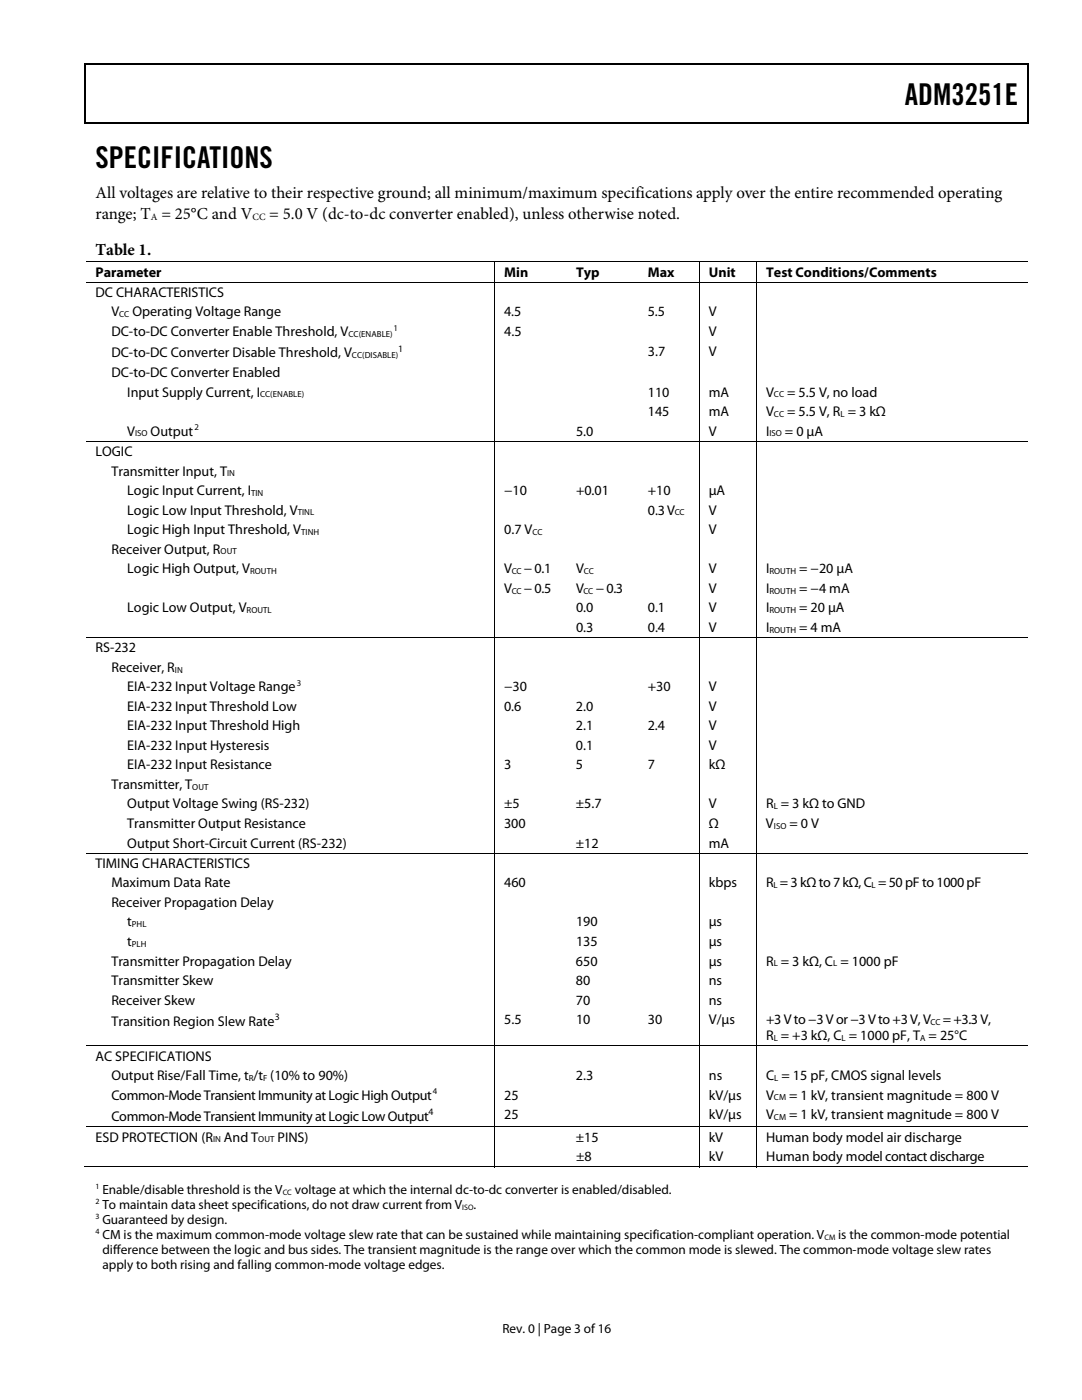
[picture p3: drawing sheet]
<svg xmlns="http://www.w3.org/2000/svg" width="216mm" height="279mm" viewBox="0 0 216 279" stroke-linecap="round" stroke-linejoin="round" font-family="sans-serif">
<defs><g id="words">
<g font-size="6">
<text x="180.5" y="21">ADM3251E</text>
<text x="19" y="33.6">SPECIFICATIONS</text>
</g>
<g font-size="3.3">
<text x="19" y="39.5">All voltages are relative to their respective ground; all minimum/maximum specifications apply over the entire recommended operating</text>
<text x="19" y="43.8">range; T = 25°C and V</text>
<text x="53.7" y="43.8">= 5.0 V (dc-to-dc converter enabled), unless otherwise noted.</text>
<text x="19" y="50.9">Table 1.</text>
</g>
<g font-size="2.8">
<text x="19" y="55.2">Parameter</text>
<text x="19" y="59.2">DC CHARACTERISTICS</text>
<text x="100.6" y="55.2">Min</text>
<text x="115" y="55.2">Typ</text>
<text x="129.3" y="55.2">Max</text>
<text x="141.4" y="55.2">Unit</text>
<text x="152.9" y="55.2">Test Conditions/Comments</text>
<text x="22.2" y="63.1">V</text>
<text x="26.4" y="63.1">Operating Voltage Range</text>
<text x="100.6" y="63.1">4.5</text>
<text x="129.2" y="63.1">5.5</text>
<text x="141.4" y="63.1">V</text>
<text x="22.2" y="67.1">DC-to-DC Converter Enable Threshold, V</text>
<text x="22.2" y="71.2">DC-to-DC Converter Disable Threshold, V</text>
<text x="100.6" y="67.1">4.5</text>
<text x="129.3" y="71">3.7</text>
<text x="141.4" y="67.1">V</text>
<text x="141.4" y="71">V</text>
<text x="22.2" y="75.2">DC-to-DC Converter Enabled</text>
<text x="25.4" y="79.1">Input Supply Current, I</text>
<text x="129.3" y="83">145</text>
<text x="129.3" y="79.1">110</text>
<text x="141.4" y="83">mA</text>
<text x="141.4" y="79.1">mA</text>
<text x="152.9" y="83">V</text>
<text x="152.9" y="79.1">V</text>
<text x="157.1" y="79.1">= 5.5 V, no load</text>
<text x="157.1" y="83">= 5.5 V, R = 3 kΩ</text>
<text x="25.4" y="86.9">V</text>
<text x="30.1" y="86.9">Output</text>
<text x="114.9" y="86.9">5.0</text>
<text x="141.4" y="86.9">V</text>
<text x="152.9" y="86.9">I</text>
<text x="156.6" y="86.9">= 0 μA</text>
<text x="19" y="91">LOGIC</text>
<text x="22.2" y="94.9">Transmitter Input, T</text>
<text x="25.4" y="98.8">Logic Input Current, I</text>
<text x="100.6" y="98.8">−10</text>
<text x="114.9" y="98.8">+0.01</text>
<text x="129.3" y="98.8">+10</text>
<text x="141.4" y="98.8">μA</text>
<text x="25.4" y="102.7">Logic Low Input Threshold, V</text>
<text x="25.4" y="106.6">Logic High Input Threshold, V</text>
<text x="100.6" y="106.6">0.7 V</text>
<text x="129.3" y="102.7">0.3 V</text>
<text x="141.4" y="102.7">V</text>
<text x="141.4" y="106.6">V</text>
<text x="22.2" y="110.5">Receiver Output, R</text>
<text x="25.4" y="114.4">Logic High Output, V</text>
<text x="100.6" y="118.3">V</text>
<text x="100.6" y="114.4">V</text>
<text x="104.5" y="114.4">− 0.1</text>
<text x="104.5" y="118.3">− 0.5</text>
<text x="114.9" y="114.4">V</text>
<text x="114.9" y="118.3">V</text>
<text x="118.9" y="118.3">− 0.3</text>
<text x="141.4" y="118.3">V</text>
<text x="141.4" y="114.4">V</text>
<text x="152.9" y="118.3">I</text>
<text x="152.9" y="114.4">I</text>
<text x="159.4" y="114.4">= −20 μA</text>
<text x="159.4" y="118.3">= −4 mA</text>
<text x="25.4" y="122.2">Logic Low Output, V</text>
<text x="114.9" y="122.2">0.0</text>
<text x="129.3" y="122.2">0.1</text>
<text x="141.4" y="122.2">V</text>
<text x="152.9" y="122.2">I</text>
<text x="159.4" y="122.2">= 20 μA</text>
<text x="19" y="130.2">RS-232</text>
<text x="114.9" y="126.1">0.3</text>
<text x="129.3" y="126.1">0.4</text>
<text x="141.4" y="126.1">V</text>
<text x="152.9" y="126.1">I</text>
<text x="159.4" y="126.1">= 4 mA</text>
<text x="22.2" y="134">Receiver, R</text>
<text x="25.4" y="138">EIA-232 Input Voltage Range</text>
<text x="100.6" y="138">−30</text>
<text x="129.3" y="138">+30</text>
<text x="141.4" y="138">V</text>
<text x="25.4" y="141.9">EIA-232 Input Threshold Low</text>
<text x="100.6" y="141.9">0.6</text>
<text x="114.9" y="141.9">2.0</text>
<text x="141.4" y="141.9">V</text>
<text x="25.4" y="145.8">EIA-232 Input Threshold High</text>
<text x="25.4" y="149.6">EIA-232 Input Hysteresis</text>
<text x="114.9" y="149.6">0.1</text>
<text x="114.9" y="145.8">2.1</text>
<text x="129.2" y="145.8">2.4</text>
<text x="141.4" y="149.6">V</text>
<text x="141.4" y="145.8">V</text>
<text x="25.4" y="153.5">EIA-232 Input Resistance</text>
<text x="100.6" y="153.5">3</text>
<text x="114.9" y="153.5">5</text>
<text x="129.2" y="153.5">7</text>
<text x="141.4" y="153.5">kΩ</text>
<text x="22.2" y="157.4">Transmitter, T</text>
<text x="25.4" y="161.3">Output Voltage Swing (RS-232)</text>
<text x="100.6" y="161.3">±5</text>
<text x="114.9" y="161.3">±5.7</text>
<text x="141.4" y="161.3">V</text>
<text x="152.9" y="161.3">R = 3 kΩ to GND</text>
<text x="25.4" y="165.2">Transmitter Output Resistance</text>
<text x="100.6" y="165.2">300</text>
<text x="141.4" y="165.2">Ω</text>
<text x="152.8" y="165.2">V</text>
<text x="157.5" y="165.2">= 0 V</text>
<text x="19" y="173.2">TIMING CHARACTERISTICS</text>
<text x="25.4" y="169.1">Output Short-Circuit Current (RS-232)</text>
<text x="114.9" y="169.1">±12</text>
<text x="141.4" y="169.1">mA</text>
<text x="22.2" y="177.1">Maximum Data Rate</text>
<text x="100.6" y="177.1">460</text>
<text x="141.4" y="177.1">kbps</text>
<text x="152.8" y="177.1">R = 3 kΩ to 7 kΩ, C = 50 pF to 1000 pF</text>
<text x="22.2" y="181">Receiver Propagation Delay</text>
<text x="25.4" y="184.9">t</text>
<text x="114.9" y="184.9">190</text>
<text x="141.4" y="184.9">μs</text>
<text x="25.4" y="188.8">t</text>
<text x="114.9" y="188.8">135</text>
<text x="141.4" y="188.8">μs</text>
<text x="22.2" y="192.7">Transmitter Propagation Delay</text>
<text x="22.2" y="196.6">Transmitter Skew</text>
<text x="114.9" y="192.7">650</text>
<text x="114.9" y="196.6">80</text>
<text x="141.4" y="192.7">μs</text>
<text x="141.4" y="196.6">ns</text>
<text x="152.8" y="192.7">R = 3 kΩ, C = 1000 pF</text>
<text x="22.2" y="200.5">Receiver Skew</text>
<text x="114.9" y="200.5">70</text>
<text x="141.4" y="200.5">ns</text>
<text x="22.2" y="204.7">Transition Region Slew Rate</text>
<text x="100.6" y="204.4">5.5</text>
<text x="114.9" y="204.4">10</text>
<text x="129.3" y="204.4">30</text>
<text x="141.4" y="204.4">V/μs</text>
<text x="152.9" y="204.4">+3 V to −3 V or −3 V to +3 V, V</text>
<text x="152.9" y="207.6">R = +3 kΩ, C = 1000 pF, T = 25°C</text>
<text x="188.1" y="204.4">= +3.3 V,</text>
<text x="19" y="211.6">AC SPECIFICATIONS</text>
<text x="22.2" y="215.6">Output Rise/Fall Time, t /t (10% to 90%)</text>
<text x="114.9" y="215.6">2.3</text>
<text x="141.4" y="215.6">ns</text>
<text x="152.9" y="215.6">C = 15 pF, CMOS signal levels</text>
<text x="22.2" y="219.5">Common-Mode Transient Immunity at Logic High Output</text>
<text x="100.6" y="219.5">25</text>
<text x="141.4" y="219.5">kV/μs</text>
<text x="152.9" y="219.5">V</text>
<text x="157.5" y="219.5">= 1 kV, transient magnitude = 800 V</text>
<text x="19" y="227.8">ESD PROTECTION (R</text>
<text x="22.2" y="223.6">Common-Mode Transient Immunity at Logic Low Output</text>
<text x="44.7" y="227.8">And T</text>
<text x="55.4" y="227.8">PINS)</text>
<text x="100.6" y="223.4">25</text>
<text x="114.9" y="227.8">±15</text>
<text x="141.4" y="227.8">kV</text>
<text x="141.4" y="223.4">kV/μs</text>
<text x="152.8" y="227.8">Human body model air discharge</text>
<text x="152.9" y="223.4">V</text>
<text x="157.5" y="223.4">= 1 kV, transient magnitude = 800 V</text>
<text x="114.9" y="231.7">±8</text>
<text x="141.4" y="231.7">kV</text>
<text x="152.9" y="231.7">Human body model contact discharge</text>
</g>
<g font-size="2.6">
<text x="20.4" y="238.3">Enable/disable threshold is the V</text>
<text x="58.8" y="238.3">voltage at which the internal dc-to-dc converter is enabled/disabled.</text>
<text x="20.4" y="241.3">To maintain data sheet specifications, do not draw current from V</text>
<text x="20.4" y="244.3">Guaranteed by design.</text>
<text x="94.5" y="241.3">.</text>
<text x="20.4" y="247.2">CM is the maximum common-mode voltage slew rate that can be sustained while maintaining specification-compliant operation. V</text>
<text x="20.4" y="250.3">difference between the logic and bus sides. The transient magnitude is the range over which the common mode is slewed. The common-mode voltage slew rates</text>
<text x="167.3" y="247.2">is the common-mode potential</text>
<text x="20.4" y="253.2">apply to both rising and falling common-mode voltage edges.</text>
<text x="100.3" y="266">Rev. 0 | Page 3 of 16</text>
</g>
<g font-size="1.9">
<text x="30.1" y="44">A</text>
<text x="50.4" y="44">CC</text>
<text x="79.5" y="70.2">1</text>
<text x="54.8" y="203.6">3</text>
<text x="85.5" y="222.6">4</text>
</g>
<g font-size="1.8">
<text x="23.8" y="63.3">CC</text>
<text x="78.6" y="66">1</text>
<text x="69.5" y="67.2">CC(ENABLE)</text>
<text x="70.2" y="71.4">CC(DISABLE)</text>
<text x="51.9" y="79.3">CC(ENABLE)</text>
<text x="154.4" y="79.3">CC</text>
<text x="154.4" y="83.2">CC</text>
<text x="167.7" y="83.2">L</text>
<text x="27" y="87.1">ISO</text>
<text x="38.8" y="85.9">2</text>
<text x="153.5" y="87.1">ISO</text>
<text x="45.3" y="95.1">IN</text>
<text x="50.1" y="99">TIN</text>
<text x="59.4" y="102.9">TINL</text>
<text x="60.1" y="106.8">TINH</text>
<text x="106.2" y="106.8">CC</text>
<text x="134.6" y="102.9">CC</text>
<text x="44" y="110.7">OUT</text>
<text x="49.9" y="114.6">ROUTH</text>
<text x="102.1" y="114.6">CC</text>
<text x="102.1" y="118.5">CC</text>
<text x="116.4" y="118.5">CC</text>
<text x="116.5" y="114.6">CC</text>
<text x="153.5" y="114.6">ROUTH</text>
<text x="153.5" y="118.5">ROUTH</text>
<text x="49.2" y="122.4">ROUTL</text>
<text x="153.5" y="122.4">ROUTH</text>
<text x="153.5" y="126.3">ROUTH</text>
<text x="34.9" y="134.2">IN</text>
<text x="59.2" y="136.9">3</text>
<text x="38.4" y="157.6">OUT</text>
<text x="154.4" y="161.5">L</text>
<text x="154.4" y="165.4">ISO</text>
<text x="154.3" y="177.3">L</text>
<text x="173.9" y="177.3">L</text>
<text x="26.3" y="185.1">PHL</text>
<text x="26.3" y="189">PLH</text>
<text x="154.4" y="192.9">L</text>
<text x="166.3" y="192.9">L</text>
<text x="154.4" y="207.8">L</text>
<text x="167.9" y="207.8">L</text>
<text x="183.6" y="207.8">A</text>
<text x="185.7" y="204.6">CC</text>
<text x="49.6" y="215.7">R</text>
<text x="52.5" y="215.7">F</text>
<text x="154.5" y="215.7">L</text>
<text x="86.3" y="218.4">4</text>
<text x="154.4" y="219.6">CM</text>
<text x="42.5" y="228">IN</text>
<text x="51.5" y="228">OUT</text>
<text x="154.4" y="223.5">CM</text>
</g>
<g font-size="1.6">
<text x="19" y="237.4">1</text>
<text x="56.4" y="238.4">CC</text>
<text x="19" y="240.4">2</text>
<text x="19" y="243.4">3</text>
<text x="92.2" y="241.4">ISO</text>
<text x="19" y="246.4">4</text>
<text x="164.5" y="247.4">CM</text>
</g>
</g></defs>
<path d="M16.9 12.7h.2v1h-.2zM205.1 12.7h.2v1h-.2zM205.1 12.7h.2v.3h-.2zM82.3 24.4h.2v.3h-.2zM205.1 24.4h.2v.3h-.2z" fill="#000"/>
<path d="M16.9 12.8h188.2M17 13.7v11M205.2 13.7v11M205.1 24.5h-188.2" fill="none" stroke="#000" stroke-width=".25"/>
<g fill="none" stroke="#000" stroke-width=".2">
<path d="M17.1 52.2h188M17.1 56.3h188M98.7 52.3v3.9M98.7 56.4v31.6M139.6 52.3v3.9M139.6 56.4v31.6M151 52.3v3.9M151 56.4v31.6M17.1 88.1h188M98.7 88.2v38.9M139.6 88.2v38.9M151 88.2v38.9"/>
<path d="M17.1 127.2h188M98.7 127.3v42.9M139.6 127.3v42.9M151 127.3v42.9M17.1 170.3h188M98.7 170.4v38.2M139.6 170.4v38.2M151 170.4v38.2M17.1 208.7h188M98.7 208.8v16M139.6 208.8v16M151 208.8v16"/>
<path d="M16.9 232.9h81.7M17.1 224.9h188M98.7 225v8M98.8 232.9h40.7M139.6 225v8M139.6 232.9h11.3M151 225v8M151.1 232.9h54"/>
</g>
<use href="#words"/>
</svg>
